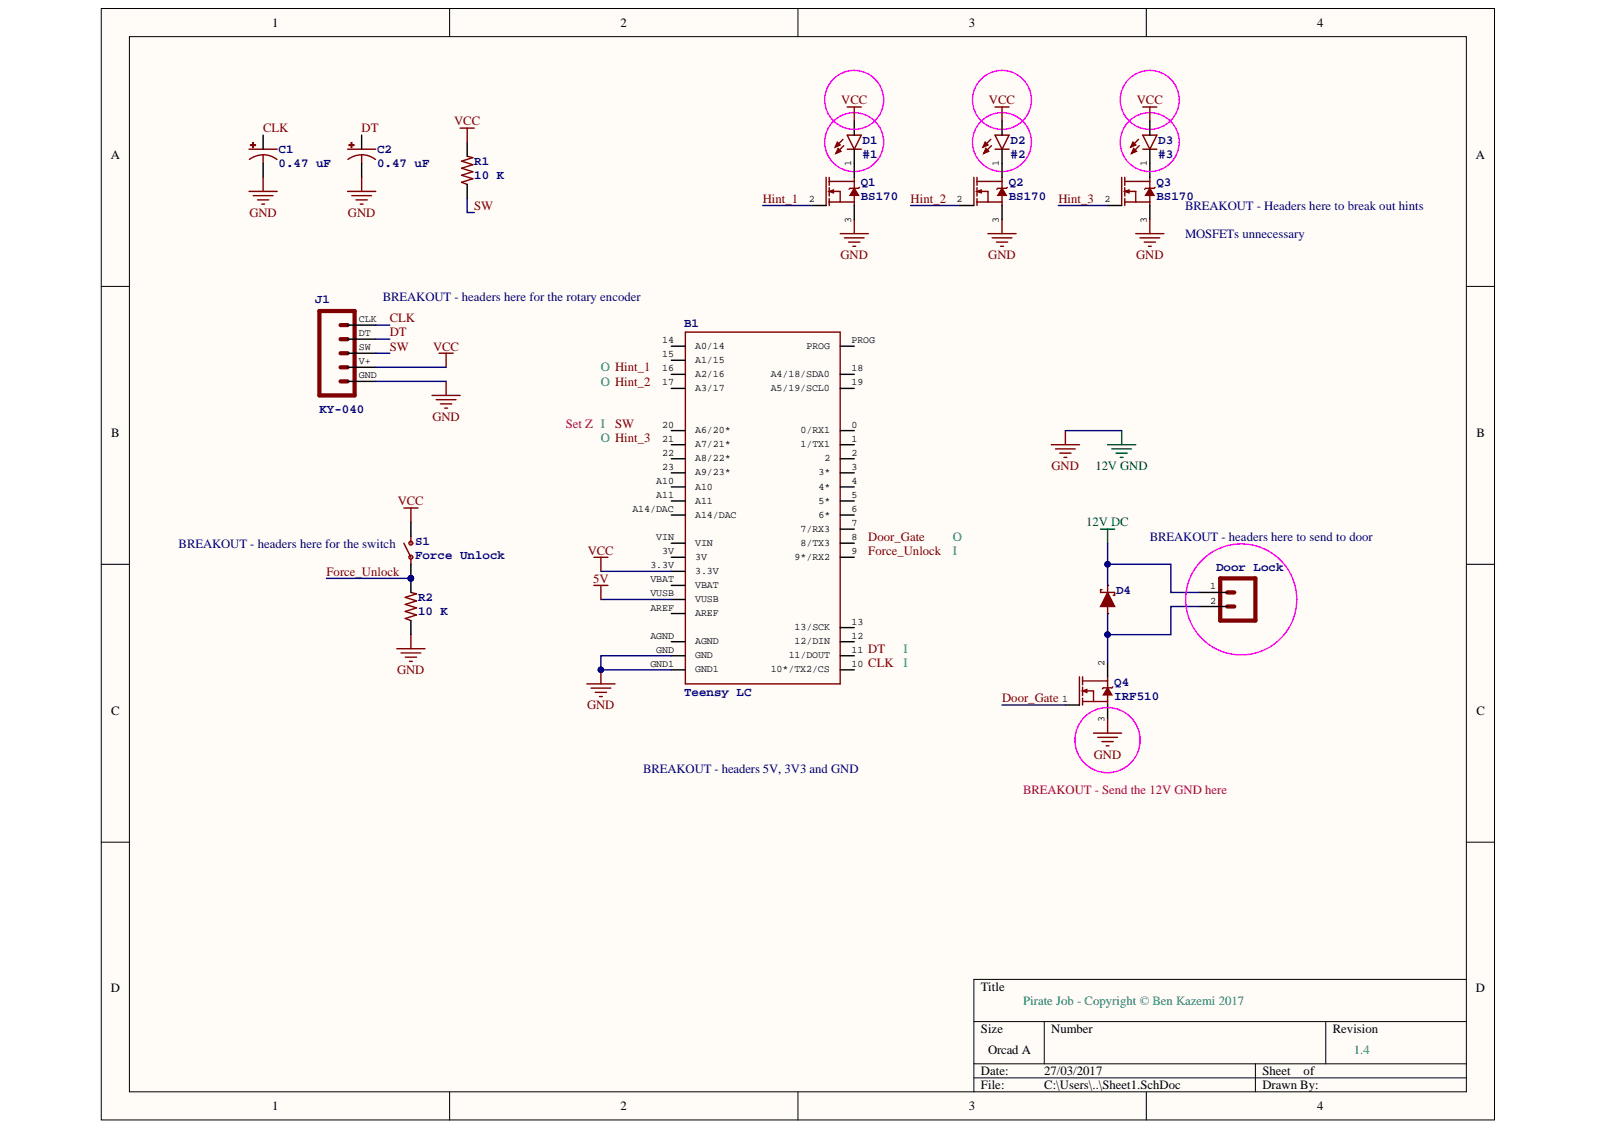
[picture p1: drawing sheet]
<svg xmlns="http://www.w3.org/2000/svg" width="297mm" height="210mm" viewBox="0 0 297 210" stroke-linecap="round" stroke-linejoin="round" font-family="sans-serif">
<defs><g id="words">
<g font-size="2.4">
<text x="50.6" y="5">1</text>
<text x="115.3" y="5">2</text>
<text x="180.1" y="5">3</text>
<text x="244.9" y="5">4</text>
<text x="20.6" y="29.5">A</text>
<text x="274.3" y="29.5">A</text>
<text x="20.6" y="81.1">B</text>
<text x="274.4" y="81.1">B</text>
<text x="20.6" y="132.7">C</text>
<text x="274.4" y="132.7">C</text>
<text x="20.6" y="184.4">D</text>
<text x="182.3" y="184">Title</text>
<text x="274.3" y="184.4">D</text>
<text x="182.3" y="191.9">Size</text>
<text x="195.4" y="191.9">Number</text>
<text x="247.7" y="191.9">Revision</text>
<text x="183.7" y="195.8">Orcad A</text>
<text x="182.3" y="199.7">Date:</text>
<text x="182.3" y="202.3">File:</text>
<text x="194.1" y="199.7">27/03/2017</text>
<text x="194.1" y="202.3">C:\Users\..\Sheet1.SchDoc</text>
<text x="234.7" y="199.7">Sheet</text>
<text x="234.7" y="202.3">Drawn By:</text>
<text x="242.3" y="199.7">of</text>
<text x="50.6" y="206.2">1</text>
<text x="115.3" y="206.2">2</text>
<text x="180.1" y="206.2">3</text>
<text x="244.9" y="206.2">4</text>
</g>
<g font-size="2.4" fill="#800000">
<text x="84.4" y="23.3">VCC</text>
<text x="156.4" y="19.4">VCC</text>
<text x="183.8" y="19.4">VCC</text>
<text x="211.3" y="19.4">VCC</text>
<text x="48.9" y="24.6">CLK</text>
<text x="67.2" y="24.6">DT</text>
<text x="46.4" y="40.3">GND</text>
<text x="64.7" y="40.3">GND</text>
<text x="88.1" y="39">SW</text>
<text x="141.8" y="37.7">Hint_1</text>
<text x="169.3" y="37.7">Hint_2</text>
<text x="196.7" y="37.7">Hint_3</text>
<text x="156.2" y="48.1">GND</text>
<text x="183.7" y="48.1">GND</text>
<text x="211.2" y="48.1">GND</text>
<text x="72.5" y="59.9">CLK</text>
<text x="72.5" y="62.5">DT</text>
<text x="72.5" y="65.1">SW</text>
<text x="80.5" y="65.1">VCC</text>
<text x="80.4" y="78.2">GND</text>
<text x="114.3" y="79.5">SW</text>
<text x="195.5" y="87.3">GND</text>
<text x="73.9" y="93.9">VCC</text>
<text x="161.4" y="100.4">Door_Gate</text>
<text x="60.7" y="106.9">Force_Unlock</text>
<text x="109.3" y="103">VCC</text>
<text x="161.4" y="103">Force_Unlock</text>
<text x="110.3" y="108.2">5V</text>
<text x="73.8" y="125.2">GND</text>
<text x="161.4" y="123.9">CLK</text>
<text x="161.4" y="121.3">DT</text>
<text x="109.1" y="131.8">GND</text>
<text x="186.3" y="130.4">Door_Gate</text>
<text x="203.3" y="140.9">GND</text>
</g>
<g font-size="2.4" fill="#000080">
<text x="220.3" y="39">BREAKOUT - Headers here to break out hints</text>
<text x="220.3" y="44.2">MOSFETs unnecessary</text>
<text x="71.1" y="56">BREAKOUT - headers here for the rotary encoder</text>
<text x="33.2" y="101.7">BREAKOUT - headers here for the switch</text>
<text x="213.7" y="100.4">BREAKOUT - headers here to send to door</text>
<text x="119.5" y="143.5">BREAKOUT - headers 5V, 3V3 and GND</text>
</g>
<g font-size="2.4" fill="#008080">
<text x="111.7" y="69">O Hint_1</text>
<text x="111.7" y="71.6">O Hint_2</text>
<text x="111.7" y="82.1">O Hint_3</text>
<text x="177.1" y="100.4">O</text>
<text x="177.1" y="103">I</text>
<text x="168" y="121.3">I</text>
<text x="168" y="123.9">I</text>
<text x="190.2" y="186.6">Pirate Job - Copyright © Ben Kazemi 2017</text>
<text x="251.7" y="195.8">1.4</text>
</g>
<g font-size="2.4" fill="#f00">
<text x="105.2" y="79.5">Set Z I</text>
<text x="190.2" y="147.4">BREAKOUT - Send the 12V GND here</text>
</g>
<g font-size="2.4" fill="#008000">
<text x="203.6" y="87.3">12V GND</text>
<text x="201.9" y="97.8">12V DC</text>
</g>
<g font-size="2.3" fill="#000080">
<text x="51.8" y="28.4">C1</text>
<text x="70.1" y="28.4">C2</text>
<text x="160.3" y="26.8">D1</text>
<text x="160.3" y="29.4">#1</text>
<text x="187.8" y="26.8">D2</text>
<text x="187.8" y="29.4">#2</text>
<text x="215.3" y="26.8">D3</text>
<text x="215.3" y="29.4">#3</text>
<text x="51.8" y="31">0.47 uF</text>
<text x="70.1" y="31">0.47 uF</text>
<text x="88.1" y="30.7">R1</text>
<text x="88.1" y="33.3">10 K</text>
<text x="160" y="34.6">Q1</text>
<text x="187.5" y="34.6">Q2</text>
<text x="215" y="34.6">Q3</text>
<text x="160" y="37.2">BS170</text>
<text x="187.5" y="37.2">BS170</text>
<text x="215" y="37.2">BS170</text>
<text x="58.6" y="56.3">J1</text>
<text x="127.1" y="60.7">B1</text>
<text x="59.4" y="76.7">KY-040</text>
<text x="77.2" y="101.2">S1</text>
<text x="77.2" y="103.9">Force Unlock</text>
<text x="226" y="106">Door Lock</text>
<text x="77.7" y="111.7">R2</text>
<text x="207.5" y="110.4">D4</text>
<text x="77.7" y="114.3">10 K</text>
<text x="127.1" y="129.2">Teensy LC</text>
<text x="207.1" y="127.4">Q4</text>
<text x="207.1" y="130">IRF510</text>
</g>
<g font-size="1.9">
<text x="158.2" y="30.9" transform="rotate(-90 158.2 30.9)">1</text>
<text x="185.7" y="30.9" transform="rotate(-90 185.7 30.9)">1</text>
<text x="213.2" y="30.9" transform="rotate(-90 213.2 30.9)">1</text>
<text x="150.4" y="37.6">2</text>
<text x="158.2" y="41.4" transform="rotate(-90 158.2 41.4)">3</text>
<text x="177.8" y="37.6">2</text>
<text x="185.7" y="41.4" transform="rotate(-90 185.7 41.4)">3</text>
<text x="205.3" y="37.6">2</text>
<text x="213.2" y="41.4" transform="rotate(-90 213.2 41.4)">3</text>
<text x="66.7" y="59.8">CLK</text>
<text x="66.7" y="65.1">SW</text>
<text x="66.7" y="62.5">DT</text>
<text x="123.1" y="63.8">14</text>
<text x="129.2" y="64.8">A0/14</text>
<text x="149.9" y="64.8">PROG</text>
<text x="158.3" y="63.8">PROG</text>
<text x="66.7" y="70.3">GND</text>
<text x="66.7" y="67.7">V+</text>
<text x="123.1" y="66.4">15</text>
<text x="123.1" y="69">16</text>
<text x="123.1" y="71.6">17</text>
<text x="129.2" y="67.4">A1/15</text>
<text x="129.2" y="70">A2/16</text>
<text x="143.3" y="70">A4/18/SDA0</text>
<text x="158.3" y="69">18</text>
<text x="158.3" y="71.6">19</text>
<text x="129.2" y="72.6">A3/17</text>
<text x="143.3" y="72.6">A5/19/SCL0</text>
<text x="123.1" y="79.4">20</text>
<text x="123.1" y="82.1">21</text>
<text x="129.2" y="80.5">A6/20*</text>
<text x="129.2" y="83.1">A7/21*</text>
<text x="148.8" y="83.1">1/TX1</text>
<text x="148.8" y="80.5">0/RX1</text>
<text x="158.3" y="82.1">1</text>
<text x="158.3" y="79.4">0</text>
<text x="122" y="89.9">A10</text>
<text x="123.1" y="84.7">22</text>
<text x="123.1" y="87.3">23</text>
<text x="129.2" y="85.7">A8/22*</text>
<text x="129.2" y="88.3">A9/23*</text>
<text x="152.1" y="88.3">3*</text>
<text x="153.2" y="85.7">2</text>
<text x="158.3" y="89.9">4</text>
<text x="158.3" y="87.3">3</text>
<text x="158.3" y="84.7">2</text>
<text x="117.5" y="95.1">A14/DAC</text>
<text x="122" y="92.5">A11</text>
<text x="129.2" y="90.9">A10</text>
<text x="129.2" y="93.6">A11</text>
<text x="152.1" y="93.6">5*</text>
<text x="152.1" y="90.9">4*</text>
<text x="158.3" y="95.1">6</text>
<text x="158.3" y="92.5">5</text>
<text x="122" y="100.4">VIN</text>
<text x="129.2" y="101.4">VIN</text>
<text x="129.2" y="96.2">A14/DAC</text>
<text x="148.8" y="101.4">8/TX3</text>
<text x="148.8" y="98.8">7/RX3</text>
<text x="152.1" y="96.2">6*</text>
<text x="158.3" y="100.4">8</text>
<text x="158.3" y="97.7">7</text>
<text x="120.9" y="105.6">3.3V</text>
<text x="123.1" y="103">3V</text>
<text x="129.2" y="106.6">3.3V</text>
<text x="129.2" y="104">3V</text>
<text x="147.7" y="104">9*/RX2</text>
<text x="158.3" y="103">9</text>
<text x="120.9" y="108.2">VBAT</text>
<text x="120.9" y="113.4">AREF</text>
<text x="120.9" y="110.8">VUSB</text>
<text x="129.2" y="109.2">VBAT</text>
<text x="129.2" y="111.9">VUSB</text>
<text x="224.9" y="109.5">1</text>
<text x="224.9" y="112.1">2</text>
<text x="120.9" y="118.7">AGND</text>
<text x="129.2" y="119.7">AGND</text>
<text x="129.2" y="114.5">AREF</text>
<text x="147.7" y="119.7">12/DIN</text>
<text x="147.7" y="117.1">13/SCK</text>
<text x="158.3" y="118.7">12</text>
<text x="158.3" y="116">13</text>
<text x="120.9" y="123.9">GND1</text>
<text x="122" y="121.3">GND</text>
<text x="129.2" y="124.9">GND1</text>
<text x="129.2" y="122.3">GND</text>
<text x="143.3" y="124.9">10*/TX2/CS</text>
<text x="146.6" y="122.3">11/DOUT</text>
<text x="158.3" y="123.9">10</text>
<text x="158.3" y="121.3">11</text>
<text x="205.3" y="123.6" transform="rotate(-90 205.3 123.6)">2</text>
<text x="197.4" y="130.4">1</text>
<text x="205.3" y="134.2" transform="rotate(-90 205.3 134.2)">3</text>
</g>
</g></defs>
<g fill="#fffcf8" stroke="#000" stroke-width=".19">
<path d="M18.8 1.6h259v206.4h-259z"/>
<path d="M24.1 6.8h248.5v196h-248.5z"/>
</g>
<g fill="none" stroke="#000" stroke-width=".19">
<path d="M83.6 1.6v5.2M148.3 1.6v5.2M213.1 1.6v5.2M18.8 53.2h5.3M272.6 53.2h5.2M18.8 104.8h5.3M272.6 104.8h5.2M18.8 156.4h5.3M272.6 156.4h5.2M181 189.8h91.6M181 197.6h91.6M194.1 189.8v7.8"/>
<path d="M233.4 197.6v5.2M246.4 189.8v7.8M272.6 181.9h-91.6v20.9M83.6 202.8v5.3M148.3 202.8v5.3M181 200.2h91.6M213.1 202.8v5.3"/>
</g>
<path d="M59.4 57.8h6.5v15.7h-6.5zM63.3 65.6h1.3M63.3 68.2h1.3M63.3 70.8h1.3M63.3 60.4h1.3M63.3 63h1.3" fill="none" stroke="#800000" stroke-width=".78"/>
<path d="M48.9 25.1v2.6M48.9 30.3v2.6M67.2 25.1v2.6M67.2 30.3v2.6M86.8 26.4v2.6M86.8 34.3v2.6M64.6 70.8h5.2M64.6 68.2h5.2M64.6 65.6h5.2M64.6 63h5.2M64.6 60.4h5.2" fill="none" stroke="#000" stroke-width=".26"/>
<g fill="none" stroke="#800000" stroke-width=".26">
<path d="M46.3 27.7h5.2M46.3 35.6h5.2M46.4 29.6l1.2-.6 1.3-.2v1.5M47.1 36.3h3.6M47.9 37.1h2.1M48.6 37.9h.6M48.9 28.7l1.4 .3 1.2 .6M48.9 32.9v2.7M64.6 27.7h5.2M64.6 35.6h5.2M64.7 29.6l1.2-.6 1.3-.2v1.5M65.4 36.3h3.7"/>
<path d="M66.2 37.1h2.1M67 37.9h.5M67.2 28.7l1.4 .3 1.2 .6M67.2 32.9v2.7M85.5 23.8h2.7M86.8 29l1.1 .3-2.1 .6 2.1 .7-2.1 .6 2.1 .7-2.1 .7 2.1 .6-2.1 .7 1 .4M86.8 23.8v2.6M80.3 73.5h5.2M81.1 74.2h3.7M81.6 65.6h2.6M81.9 75h2.1M82.7 75.8h.5"/>
<path d="M82.9 65.6v2.6M82.9 70.8v2.7M76.4 117.9v2.6M110.4 103.5h2.6M111.7 103.5v2.6M73.8 120.5h5.2M74.5 121.3h3.7M75.3 122.1h2.1M76.1 122.9h.5M200.7 125.7v5.3M201.2 125.7v1.5M201.2 127.6v1.6"/>
<path d="M201.2 129.7v1.3M201.2 130.3h4.7M201.2 126.5h4.7M202 128.3h1.3v2M205.9 125.7v2.1M205.9 129.1v1.9M206.9 127.6l-.2 .2h-1.6l-.2 .2"/>
</g>
<path d="M86.8 36.9v2.6h1.4M69.8 68.2h13.1M69.8 70.8h13.1M69.8 60.4h2.7M69.8 63h2.7M69.8 65.6h2.7" fill="none" stroke="#000080" stroke-width=".26"/>
<g fill="#800000" stroke="#800000" stroke-width=".26">
<path d="M46.6 26.9h.9v.1h-.9z"/>
<path d="M47 26.5h.1v.9h-.1z"/>
<path d="M64.9 26.9h.9v.1h-.9z"/>
<path d="M65.3 26.5h.1v.9h-.1z"/>
</g>
<path d="M205.9 127.8l.8 1.3h-1.6z" fill="#800000"/>
<path d="M205.9 127.8l.8 1.3h-1.6z" fill="none" stroke="#800000" stroke-width=".26"/>
<path d="M201.2 128.3l.8-.2v.5z" fill="#800000"/>
<path d="M204.8 109.5h-.2v.5h2.6v.6h-.3M205.9 108.7v1.3M205.9 112.7v1.3M201.2 128.3l.8-.2v.5zM203.3 136.2h5.2M204.1 137h3.6M204.8 137.8h2.1M205.6 138.5h.5M205.9 133.6v2.6" fill="none" stroke="#800000" stroke-width=".26"/>
<path d="M198 131h2.7M205.9 123.1v2.6M205.9 131v2.6" fill="none" stroke="#000" stroke-width=".26"/>
<path d="M186.3 131h11.7" fill="none" stroke="#000080" stroke-width=".26"/>
<path d="M205.9 110l1.3 2.7h-2.6z" fill="#800000"/>
<g fill="none" stroke="#800000" stroke-width=".26">
<path d="M208.5 32.9v5.3M209.1 32.9v1.5M209.1 34.9v1.5M209.1 36.9v1.3M209.1 37.5h4.6M209.1 33.7h4.6M209.9 35.6h1.2v1.9M213.7 32.9v2.1M213.7 36.3v1.9M214.7 34.8l-.2 .2h-1.6l-.1 .2M127.4 61.7h28.8v65.3h-28.8zM75.1 94.4h2.6"/>
<path d="M76.4 94.4v2.6M76.4 99.6v1.3M75.1 100.9l1.3 2.6M76.4 103.9v.9M76.4 110l1 .3-2.1 .7 2.1 .6-2.1 .7 2.1 .6-2.1 .7 2.1 .6-2.1 .7 1.1 .4M205.9 110l1.3 2.7h-2.6zM109.1 127h5.2M109.9 127.8h3.6M110.7 128.6h2M111.4 129.4h.6M111.7 124.4v2.6"/>
<circle cx="76.4" cy="100.9" r=".35"/>
<circle cx="76.4" cy="103.5" r=".35"/>
</g>
<g fill="none" stroke="#000" stroke-width=".26">
<path d="M124.8 64.3h2.6M124.8 66.9h2.6M124.8 69.5h2.6M124.8 72.2h2.6M124.8 80h2.6M156.2 64.3h2.6M156.2 69.5h2.6M156.2 72.2h2.6M156.2 80h2.6M76.4 97v2.6M124.8 82.6h2.6M124.8 85.2h2.6"/>
<path d="M124.8 87.8h2.6M124.8 90.4h2.6M124.8 93.1h2.6M124.8 95.7h2.6M156.2 82.6h2.6M156.2 85.2h2.6M156.2 87.8h2.6M156.2 90.4h2.6M156.2 93.1h2.6M156.2 95.7h2.6M156.2 98.3h2.6M76.4 104.8v5.2"/>
<path d="M76.4 115.3v2.6M124.8 108.7h2.6M124.8 106.1h2.6M124.8 103.5h2.6M124.8 100.9h2.6M124.8 119.2h2.6M124.8 114h2.6M124.8 111.4h2.6M156.2 103.5h2.6M156.2 100.9h2.6M156.2 119.2h2.6M156.2 116.6h2.6"/>
<path d="M205.9 114h.1M205.9 108.7h.1M222.9 110h5.2M222.9 112.7h5.2M124.8 124.4h2.6M124.8 121.8h2.6M156.2 124.4h2.6M156.2 121.8h2.6"/>
</g>
<path d="M204.6 98.3h2.6M205.9 98.3v2.6" fill="none" stroke="#008000" stroke-width=".26"/>
<path d="M226.8 107.4h6.6v7.9h-6.6zM228.1 112.7h1.3M228.1 110h1.3" fill="none" stroke="#800000" stroke-width=".78"/>
<path d="M111.7 106.1h13.1M205.9 100.9v7.8M205.9 114v9.1M205.9 104.8h11.8v5.2h5.2M222.9 112.7h-5.2v5.2h-11.8M124.8 121.8h-13.1v2.6h13.1" fill="none" stroke="#000080" stroke-width=".26"/>
<g fill="#000080" stroke="#000080" stroke-width=".19">
<circle cx="205.9" cy="104.8" r=".51"/>
<circle cx="205.9" cy="117.9" r=".51"/>
<circle cx="76.4" cy="107.4" r=".51"/>
<circle cx="111.7" cy="124.4" r=".51"/>
</g>
<path d="M213.7 35l.8 1.3h-1.6z" fill="#800000"/>
<path d="M213.7 35l.8 1.3h-1.6z" fill="none" stroke="#800000" stroke-width=".26"/>
<path d="M209.1 35.6l.8-.3v.5z" fill="#800000"/>
<g fill="none" stroke="#800000" stroke-width=".26">
<path d="M185 19.9h2.6M186.3 19.9v2.6M212.4 19.9h2.6M213.7 19.9v2.6M156.7 25.9l-1.4 1.4M156.8 27.1l-1.4 1.4M157.5 25.1h2.6l-1.3 2.6zM157.5 27.7h2.6M209.1 35.6l.8-.3v.5zM183.6 43.4h5.3M184.4 44.2h3.7M185.2 45h2.1"/>
<path d="M186 45.8h.5M186.3 40.8v2.6M211.1 43.4h5.2M211.9 44.2h3.7M212.7 45h2.1M213.5 45.8h.5M213.7 40.8v2.6"/>
</g>
<path d="M205.9 38.2h2.6M213.7 30.3v2.6M213.7 38.2v2.6" fill="none" stroke="#000" stroke-width=".26"/>
<path d="M169.3 38.2h9.1M196.7 38.2h9.2" fill="none" stroke="#000080" stroke-width=".26"/>
<g fill="none" stroke="#f0f" stroke-width=".26">
<circle cx="186.2" cy="18.6" r="5.5"/>
<circle cx="213.7" cy="18.6" r="5.5"/>
<circle cx="186.2" cy="26.4" r="5.5"/>
<circle cx="213.7" cy="26.4" r="5.5"/>
<circle cx="230.7" cy="111.3" r="10.3"/>
<circle cx="205.9" cy="137.5" r="6.1"/>
</g>
<path d="M155.7 26.4l.5 .5-.9 .4z" fill="#800000"/>
<path d="M155.7 26.4l.5 .5-.9 .4z" fill="none" stroke="#800000" stroke-width=".26"/>
<path d="M155.8 27.6l.5 .5-.9 .4z" fill="#800000"/>
<path d="M157.5 19.9h2.6M158.8 19.9v2.6M155.8 27.6l.5 .5-.9 .4zM184.2 25.9l-1.5 1.4M184.3 27.1l-1.4 1.4M185 25.1h2.6l-1.3 2.6zM185 27.7h2.6M156.2 43.4h5.2M157 44.2h3.6M157.7 45h2.1M158.5 45.8h.6M158.8 40.8v2.6" fill="none" stroke="#800000" stroke-width=".26"/>
<path d="M158.8 22.5v2.6M158.8 27.7v2.6" fill="none" stroke="#000" stroke-width=".26"/>
<path d="M141.8 38.2h9.1" fill="none" stroke="#000080" stroke-width=".26"/>
<g fill="none" stroke="#f0f" stroke-width=".26">
<circle cx="158.8" cy="18.6" r="5.5"/>
<circle cx="158.8" cy="26.4" r="5.5"/>
</g>
<path d="M183.1 26.4l.5 .5-.9 .4z" fill="#800000"/>
<path d="M183.1 26.4l.5 .5-.9 .4z" fill="none" stroke="#800000" stroke-width=".26"/>
<path d="M183.3 27.6l.5 .5-.9 .4z" fill="#800000"/>
<path d="M183.3 27.6l.5 .5-.9 .4zM211.6 25.9l-1.4 1.4M211.8 27.1l-1.5 1.4M212.4 25.1h2.6l-1.3 2.6zM212.4 27.7h2.6" fill="none" stroke="#800000" stroke-width=".26"/>
<path d="M186.3 22.5v2.6M186.3 27.7v2.6" fill="none" stroke="#000" stroke-width=".26"/>
<path d="M210.6 26.4l.5 .5-.9 .4z" fill="#800000"/>
<path d="M210.6 26.4l.5 .5-.9 .4z" fill="none" stroke="#800000" stroke-width=".26"/>
<path d="M210.7 27.6l.5 .5-.9 .4z" fill="#800000"/>
<path d="M181 32.9v5.3M181.6 32.9v1.5M181.6 34.9v1.5M181.6 36.9v1.3M181.6 37.5h4.7M181.6 33.7h4.7M182.4 35.6h1.2v1.9M186.3 32.9v2.1M186.3 36.3v1.9M187.2 34.8l-.2 .2h-1.5l-.2 .2M210.7 27.6l.5 .5-.9 .4z" fill="none" stroke="#800000" stroke-width=".26"/>
<path d="M213.7 22.5v2.6M213.7 27.7v2.6" fill="none" stroke="#000" stroke-width=".26"/>
<path d="M186.3 35l.7 1.3h-1.5z" fill="#800000"/>
<path d="M186.3 35l.7 1.3h-1.5z" fill="none" stroke="#800000" stroke-width=".26"/>
<path d="M181.6 35.6l.8-.3v.5z" fill="#800000"/>
<path d="M153.6 32.9v5.3M154.1 32.9v1.5M154.1 34.9v1.5M154.1 36.9v1.3M154.1 37.5h4.7M154.1 33.7h4.7M154.9 35.6h1.3v1.9M158.8 32.9v2.1M158.8 36.3v1.9M159.8 34.8l-.2 .2h-1.6l-.2 .2M181.6 35.6l.8-.3v.5z" fill="none" stroke="#800000" stroke-width=".26"/>
<path d="M178.4 38.2h2.6M186.3 30.3v2.6M186.3 38.2v2.6" fill="none" stroke="#000" stroke-width=".26"/>
<path d="M158.8 35l.8 1.3h-1.6z" fill="#800000"/>
<path d="M158.8 35l.8 1.3h-1.6z" fill="none" stroke="#800000" stroke-width=".26"/>
<path d="M154.1 35.6l.8-.3v.5z" fill="#800000"/>
<path d="M154.1 35.6l.8-.3v.5zM198 80v2.6M195.4 82.6h5.3M196.2 83.4h3.7M197 84.2h2.1M197.8 85h.5M110.4 108.7h2.6M111.7 108.7v2.7" fill="none" stroke="#800000" stroke-width=".26"/>
<path d="M150.9 38.2h2.7M158.8 30.3v2.6M158.8 38.2v2.6" fill="none" stroke="#000" stroke-width=".26"/>
<path d="M208.5 80v2.6M205.9 82.6h5.2M206.7 83.4h3.6M207.5 84.2h2M208.2 85h.6" fill="none" stroke="#008000" stroke-width=".26"/>
<path d="M198 80h10.5M60.7 107.4h15.7M111.7 111.4h13.1" fill="none" stroke="#000080" stroke-width=".26"/>
<circle cx="76.4" cy="107.4" r=".51" fill="#000080" stroke="#000080" stroke-width=".19"/>
<use href="#words"/>
</svg>
